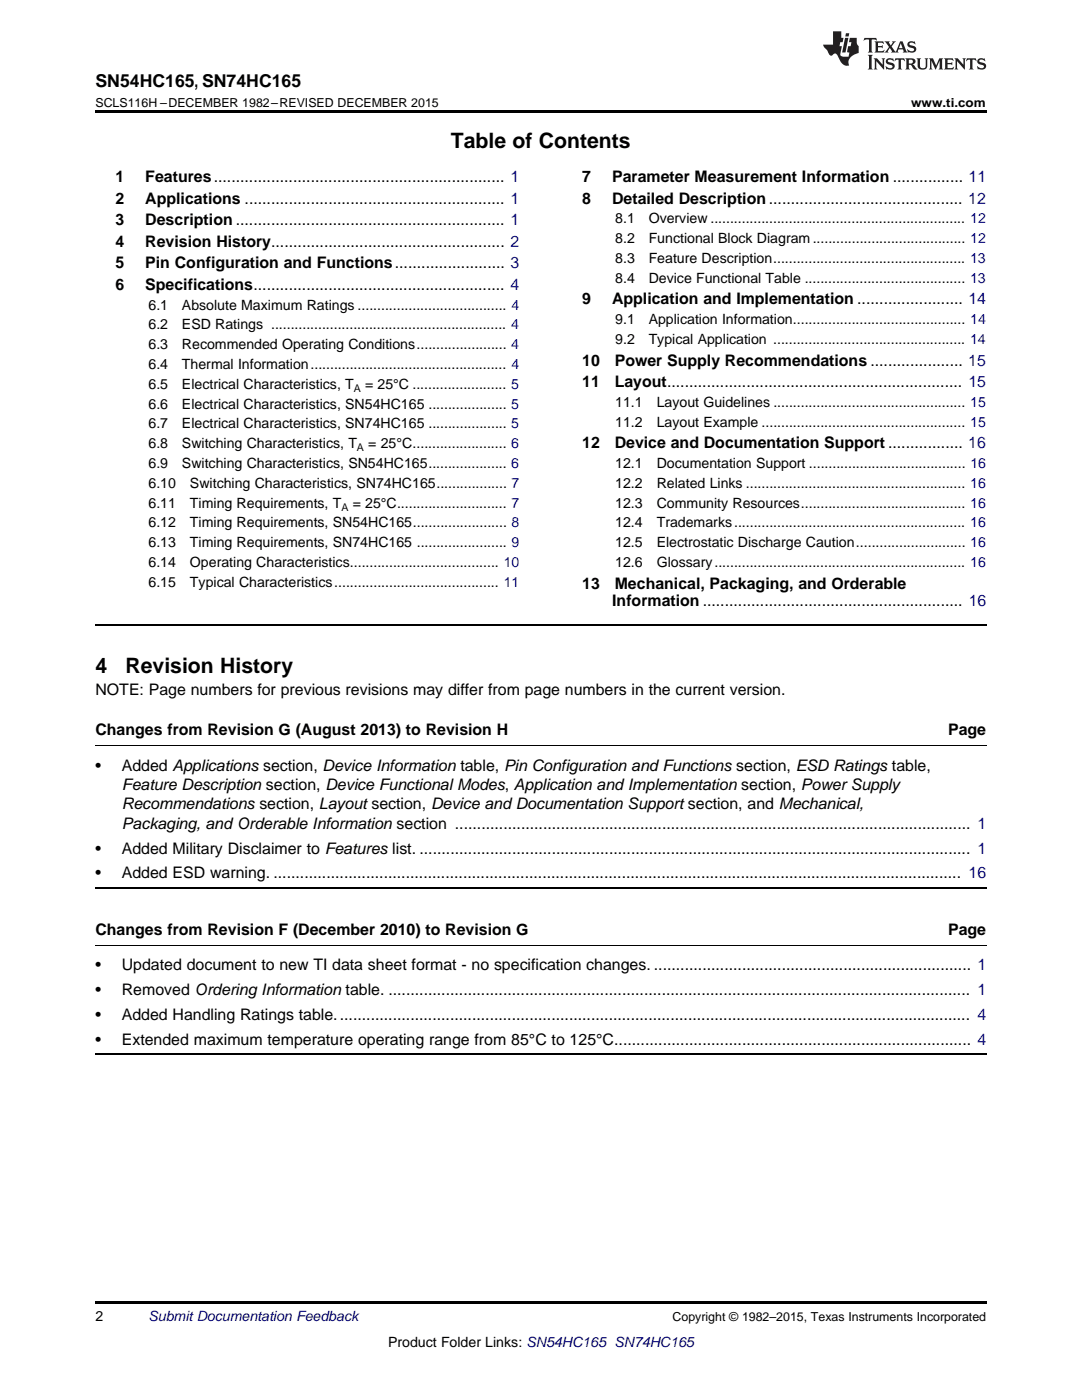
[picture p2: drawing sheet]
<svg xmlns="http://www.w3.org/2000/svg" width="216mm" height="279mm" viewBox="0 0 216 279" stroke-linecap="round" stroke-linejoin="round" font-family="sans-serif">
<defs><g id="words">
<g font-size="4.2">
<text x="90" y="29.6">Table of Contents</text>
<text x="19" y="134.3">4</text>
<text x="25" y="134.3">Revision History</text>
</g>
<text font-size="3.5" x="19" y="17.3">SN54HC165, SN74HC165</text>
<g font-size="3.2">
<text x="23" y="36.3">1</text>
<text x="23" y="40.6">2</text>
<text x="29" y="36.3">Features.................................................................. 1</text>
<text x="29" y="40.6">Applications ........................................................... 1</text>
<text x="116.2" y="36.3">7</text>
<text x="116.2" y="40.6">8</text>
<text x="122.1" y="36.3">Parameter Measurement Information ................ 11</text>
<text x="122.1" y="40.6">Detailed Description............................................ 12</text>
<text x="23" y="44.9">3</text>
<text x="29" y="44.9">Description ............................................................. 1</text>
<text x="23" y="49.2">4</text>
<text x="23" y="53.6">5</text>
<text x="29" y="49.2">Revision History..................................................... 2</text>
<text x="29" y="53.6">Pin Configuration and Functions......................... 3</text>
<text x="23" y="57.9">6</text>
<text x="29" y="57.9">Specifications......................................................... 4</text>
<text x="116.2" y="60.7">9</text>
<text x="122.1" y="60.7">Application and Implementation ........................ 14</text>
<text x="116.2" y="73">10</text>
<text x="116.2" y="77.3">11</text>
<text x="122.7" y="73">Power Supply Recommendations ..................... 15</text>
<text x="122.7" y="77.3">Layout................................................................... 15</text>
<text x="116.2" y="89.5">12</text>
<text x="122.7" y="89.5">Device and Documentation Support ................. 16</text>
<text x="116.2" y="117.5">13</text>
<text x="122.7" y="117.5">Mechanical, Packaging, and Orderable</text>
<text x="122.2" y="121">Information ........................................................... 16</text>
<text x="19" y="138.6">NOTE: Page numbers for previous revisions may differ from page numbers in the current version.</text>
<text x="19" y="146.7">Changes from Revision G (August 2013) to Revision H</text>
<text x="189.2" y="146.7">Page</text>
<text x="19" y="153.8">•</text>
<text x="24.3" y="153.8">Added Applications section, Device Information table, Pin Configuration and Functions section, ESD Ratings table,</text>
<text x="24.3" y="157.7">Feature Description section, Device Functional Modes, Application and Implementation section, Power Supply</text>
<text x="24.3" y="161.5">Recommendations section, Layout section, Device and Documentation Support section, and Mechanical,</text>
<text x="24.3" y="165.4">Packaging, and Orderable Information section ..................................................................................................................... 1</text>
<text x="19" y="170.4">•</text>
<text x="24.3" y="170.4">Added Military Disclaimer to Features list. ............................................................................................................................. 1</text>
<text x="19" y="175.3">•</text>
<text x="24.3" y="175.3">Added ESD warning. ............................................................................................................................................................ 16</text>
<text x="19" y="186.6">Changes from Revision F (December 2010) to Revision G</text>
<text x="189.2" y="186.6">Page</text>
<text x="19" y="193.6">•</text>
<text x="24.3" y="193.6">Updated document to new TI data sheet format - no specification changes. ........................................................................ 1</text>
<text x="19" y="198.6">•</text>
<text x="19" y="203.5">•</text>
<text x="24.3" y="198.6">Removed Ordering Information table. .................................................................................................................................... 1</text>
<text x="24.3" y="203.5">Added Handling Ratings table................................................................................................................................................ 4</text>
<text x="19" y="208.5">•</text>
<text x="24.3" y="208.5">Extended maximum temperature operating range from 85°C to 125°C................................................................................. 4</text>
</g>
<g font-size="2.8">
<text x="122.8" y="44.6">8.1</text>
<text x="129.4" y="44.6">Overview ................................................................. 12</text>
<text x="122.8" y="48.5">8.2</text>
<text x="122.8" y="52.5">8.3</text>
<text x="129.4" y="48.5">Functional Block Diagram....................................... 12</text>
<text x="129.4" y="52.5">Feature Description................................................. 13</text>
<text x="122.8" y="56.4">8.4</text>
<text x="129.4" y="56.4">Device Functional Table ......................................... 13</text>
<text x="29.6" y="61.8">6.1</text>
<text x="29.6" y="65.8">6.2</text>
<text x="36.3" y="61.8">Absolute Maximum Ratings ...................................... 4</text>
<text x="36.3" y="65.8">ESD Ratings ............................................................ 4</text>
<text x="122.8" y="64.7">9.1</text>
<text x="129.4" y="64.7">Application Information............................................ 14</text>
<text x="29.6" y="69.7">6.3</text>
<text x="36.3" y="69.7">Recommended Operating Conditions....................... 4</text>
<text x="122.8" y="68.7">9.2</text>
<text x="129.4" y="68.7">Typical Application ................................................. 14</text>
<text x="29.6" y="73.7">6.4</text>
<text x="29.6" y="77.6">6.5</text>
<text x="36.3" y="73.7">Thermal Information.................................................. 4</text>
<text x="36.3" y="77.6">Electrical Characteristics, T</text>
<text x="72.8" y="77.6">= 25°C ........................ 5</text>
<text x="29.6" y="81.6">6.6</text>
<text x="36.3" y="81.6">Electrical Characteristics, SN54HC165 .................... 5</text>
<text x="122.8" y="81.2">11.1</text>
<text x="131" y="81.2">Layout Guidelines ................................................. 15</text>
<text x="29.6" y="85.5">6.7</text>
<text x="29.6" y="89.5">6.8</text>
<text x="36.3" y="85.5">Electrical Characteristics, SN74HC165 .................... 5</text>
<text x="36.3" y="89.5">Switching Characteristics, T</text>
<text x="73.5" y="89.5">= 25°C........................ 6</text>
<text x="122.8" y="85.2">11.2</text>
<text x="131" y="85.2">Layout Example .................................................... 15</text>
<text x="29.6" y="93.4">6.9</text>
<text x="36.3" y="93.4">Switching Characteristics, SN54HC165.................... 6</text>
<text x="122.8" y="93.4">12.1</text>
<text x="131" y="93.4">Documentation Support ........................................ 16</text>
<text x="29.6" y="97.4">6.10</text>
<text x="29.6" y="101.3">6.11</text>
<text x="37.9" y="97.4">Switching Characteristics, SN74HC165.................. 7</text>
<text x="37.9" y="101.3">Timing Requirements, T</text>
<text x="70.4" y="101.3">= 25°C............................ 7</text>
<text x="122.8" y="97.4">12.2</text>
<text x="122.8" y="101.3">12.3</text>
<text x="131" y="97.4">Related Links ........................................................ 16</text>
<text x="131" y="101.3">Community Resources.......................................... 16</text>
<text x="29.6" y="105.3">6.12</text>
<text x="37.9" y="105.3">Timing Requirements, SN54HC165........................ 8</text>
<text x="122.8" y="105.3">12.4</text>
<text x="131" y="105.3">Trademarks........................................................... 16</text>
<text x="29.6" y="109.2">6.13</text>
<text x="29.6" y="113.2">6.14</text>
<text x="37.9" y="109.2">Timing Requirements, SN74HC165 ....................... 9</text>
<text x="37.9" y="113.2">Operating Characteristics...................................... 10</text>
<text x="122.8" y="109.2">12.5</text>
<text x="122.8" y="113.2">12.6</text>
<text x="131" y="109.2">Electrostatic Discharge Caution............................ 16</text>
<text x="131" y="113.2">Glossary................................................................ 16</text>
<text x="29.6" y="117.1">6.15</text>
<text x="37.9" y="117.1">Typical Characteristics.......................................... 11</text>
<text x="19" y="263.6">2</text>
<text x="77.4" y="268.9">Product Folder Links: SN54HC165 SN74HC165</text>
</g>
<text font-size="2.8" fill="#0000c8" x="29.6" y="263.6">Submit Documentation Feedback</text>
<g font-size="2.5">
<text x="19" y="21.4">SCLS116H –DECEMBER 1982–REVISED DECEMBER 2015</text>
<text x="181.8" y="21.4">www.ti.com</text>
<text x="134.2" y="263.6">Copyright © 1982–2015, Texas Instruments Incorporated</text>
</g>
<g font-size="2.1">
<text x="70.6" y="78.2">A</text>
<text x="71.2" y="90">A</text>
<text x="68.1" y="101.9">A</text>
</g>
</g></defs>
<path d="M19 22h177.8v.5h-177.8zM19 259.7h177.8v.5h-177.8z" fill="#000"/>
<path d="M19 124.7h177.8M19 177.2h177.8M19 210.4h177.8" fill="none" stroke="#000" stroke-width=".35"/>
<path d="M19 148.8h177.8M19 188.6h177.8" fill="none" stroke="#000" stroke-width=".2"/>
<g fill="#231f20">
<path d="M172.5 7.6l-.1 .5 .4-.2h.6v.1v2.1l-.2 .4h.9l-.2-.4v-2.1l.1-.1h.5l.5 .2-.2-.5zM174.5 8.3l.2 .3v1.5l-.2 .4h1.8l.2-.6a1.04 1.04 0 0 1-1.3 .2v-.7h.6l.3 .2v-.6l-.3 .2h-.6v-.6l.8-.1 .4 .3-.2-.5zM176.5 8.3l.9 1.1-.9 1.1h.8l-.2-.2 .4-.7 .5 .7-.2 .2h1.5l-.2-.2 .2-.4h.9l.1 .4-.2 .2h1l-.3-.3-.7-1.9h-.5l-.9 2-.8-1 .9-1h-.8l.1 .3-.4 .5-.3-.6 .1-.2zM179.7 8.6l.4 1h-.7zM181.3 8.4a.63 .63 0 0 0-.2 .7 .63 .63 0 0 0 .6 .4l.6 .2 .1 .2a.75 .75 0 0 1-.7 .4 .75 .75 0 0 1-.6-.5l.1 .7 .1-.1a1.11 1.11 0 0 0 1.5-.6 1.13 1.13 0 0 0-1.2-.8l-.1-.4a1.04 1.04 0 0 1 1.2 .2l-.2-.5-.2 .1-.4-.2zM173.2 10.9l.2 .4v2.2l-.2 .4h1l-.3-.4v-2.2l.3-.4zM174.3 11.6l.3 .4v1.5l-.3 .4h.8l-.2-.4v-1.3l1.5 1.7v-1.9l.2-.4h-.7l.2 .4v.9l-1.1-1.3zM177 11.8a.62 .62 0 0 0-.2 .7 .62 .62 0 0 0 .6 .4l.6 .1 .1 .3a.76 .76 0 0 1-.7 .3 .76 .76 0 0 1-.7-.4l.2 .7 .1-.1a1.11 1.11 0 0 0 1.5-.6 1.13 1.13 0 0 0-1.2-.8l-.1-.4a1.04 1.04 0 0 1 1.2 .2l-.2-.6-.2 .1-.5-.1zM178.7 11.6l-.2 .6a.61 .61 0 0 1 .8-.3v1.6l-.2 .4h.9l-.2-.4v-1.6a.63 .63 0 0 1 .7 .3l-.1-.6zM180.6 11.6l.3 .4v1.5l-.3 .4h1l-.2-.2-.1-.8 .6 .2a.76 .76 0 0 0 1.2 .7l-1-1a.58 .58 0 0 0 .6-.5 .58 .58 0 0 0-.5-.6zM181.4 11.9h.1a.45 .45 0 0 1 .5 .1 .45 .45 0 0 1 .1 .5l-.8 .2zM182.9 11.6l.2 .2a2.17 2.17 0 0 0 .3 1.9 .99 .99 0 0 0 1.6-.6v-1.1l.2-.4h-.7l.2 .2a1.92 1.92 0 0 1-.2 1.8 .6 .6 0 0 1-.9-.5v-1.1l.2-.4zM185.4 11.6l.2 .4v1.5l-.2 .4h.7l-.2-.4v-1.4l.8 1.8 .8-1.8v1.4l-.2 .4h.9l-.2-.4v-1.5l.2-.4h-.8l-.6 1.5-.6-1.5zM188.4 11.6l.2 .4v1.5l-.2 .4h1.8l.1-.6a1.04 1.04 0 0 1-1.2 .1v-.6h.5l.4 .2v-.6l-.4 .2h-.5v-.7h.8l.3 .3-.1-.6zM190.5 11.6l.2 .4v1.5l-.2 .4h.7l-.2-.4v-1.3l1.5 1.7v-1.9l.2-.4h-.7l.2 .4v.9l-1.1-1.3zM192.9 11.6l-.1 .6a.61 .61 0 0 1 .7-.3l.1 1.6-.3 .4h1l-.3-.4 .1-1.6a.63 .63 0 0 1 .7 .3l-.1-.6zM195.2 11.8a.62 .62 0 0 0-.2 .7 .62 .62 0 0 0 .6 .4l.6 .1 .1 .3a.76 .76 0 0 1-.7 .3 .76 .76 0 0 1-.6-.4l.1 .7 .1-.1a1.11 1.11 0 0 0 1.6-.6 1.13 1.13 0 0 0-1.3-.8l-.1-.4a1.04 1.04 0 0 1 1.2 .2l-.1-.6-.2 .1-.5-.1z"/>
<path d="M166.2 6.3v2.6h-1.9v.4l.8 .9a.91 .91 0 0 0 1 .8 .56 .56 0 0 1 .5-.3 .56 .56 0 0 1 .5 .3l.4 .8a1.53 1.53 0 0 0 1.9 1.2 1.54 1.54 0 0 1 1-2.1l.9-.3v-1.4a1.52 1.52 0 0 1-.4-1.6h-1.3l-.2 .8h.5l-.2 .8h-.5l-.1 1v.2l.4 .1-.2 .8a1.93 1.93 0 0 1-1.6-.3l.3-1.8h-.5l.2-.8h.4l.2-.8h-.4v-1.3zM168.6 7.6l-.6 2.9h.7l.6-2.9zM168.8 6.6l-.1 .7h.6l.2-.7z"/>
</g>
<use href="#words"/>
</svg>
